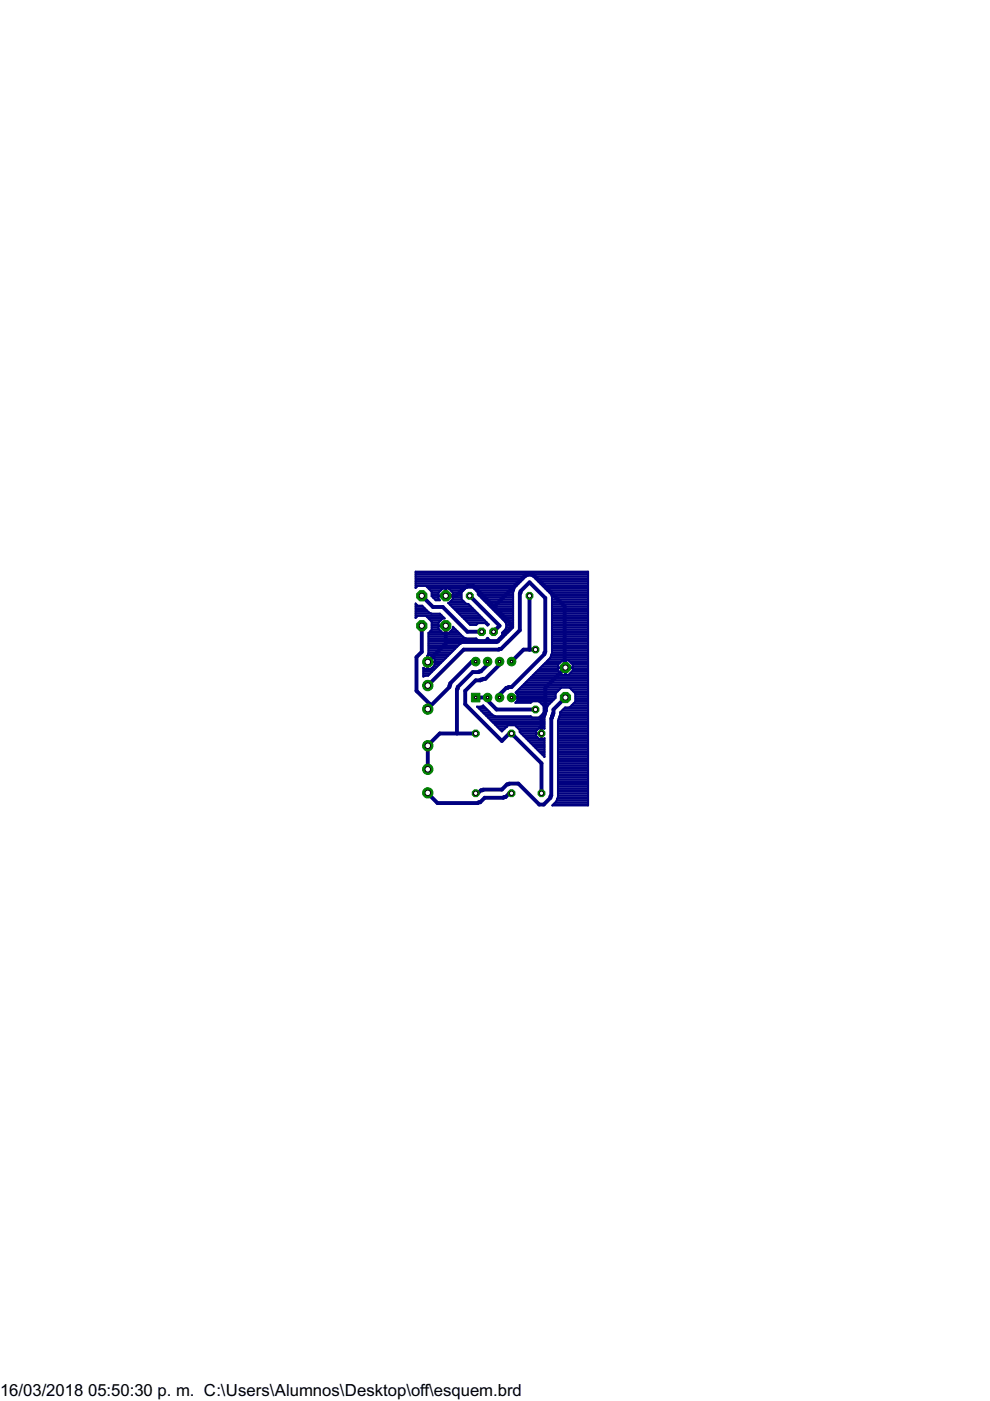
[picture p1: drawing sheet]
<svg xmlns="http://www.w3.org/2000/svg" width="210mm" height="297mm" viewBox="0 0 210 297" stroke-linecap="round" stroke-linejoin="round" font-family="sans-serif">
<defs><g id="words">
<g font-size="4">
<text x="0" y="296">16/03/2018</text>
<text x="18.7" y="296">05:50:30 p. m. C:\Users\Alumnos\Desktop\off\esquem.brd</text>
</g>
</g></defs>
<g fill="none" stroke="#000080" stroke-width=".83">
<path d="M89.4 132.7v5.5l-1.1 1.1v7.2l2.9 2.8-.5 1 4.6-4.6 .2-.8 4.6-4.6h.8M89.4 126.3l2.4 2.4h2.1l5.2 5.2h3M94.5 132.7v3.8l-3.8 3.9M94.5 126.3h2.2l1.9-1.9 .5-.1h1.3l8.1 8.1v.6l-3 3h-11M99.6 126.3l6.3 6.4-1.3 1.2M104.7 128.6l7.1-7h1l6.9 6.9v12.7l.2 .3-4.3 4.3v5.1l-.2 .5-.6 .6v3.5M112.3 126.3v11.4M113.5 137.7h-2.5l-2.5 2.6M90.7 145.4l7.6-7.7h7.5l.4-.1 4-4v-7.8l.2-.4 1.9-1.9 3.3 3.3v11.4l-.2 .2v.3l-6.9 7-1.1 .1-1.5 1.5v.6M100.9 155.5h-7.7l-2.5 2.6v5M100.9 147.9h2.5l-.3 .3 2.2 2.2h8.2M103.4 140.3v.6l-1.4 1.4-.5 .2h-1.3l-3.2 3.2-.1 .5v9.3"/>
<path d="M105.9 140.3v.6l-3 3h-.5l-.6 .4h-.9l-2.3 2.2v2.8l7.8 7.8 1.7-1.8 .4 .2 6.3 6.3v6.4M108.5 147.9h7.1M119.9 147.9l-2.6 2.5v.8l-.4 1.1v16.4l-.2 .1v.3l-1.4 1.5h-1l-4.4-4.5h-1.9l-.5 .2-1.1 1.1h-4l-.4 .2-.7 .6h-.4M90.7 168.1l2.1 2.2h8.5l.5-.2 1-1h3.9l.5-.1 .8-.8h.5"/>
</g>
<g fill="none" stroke="#000080" stroke-width=".42">
<path d="M88.1 130.8h.2M88.1 130.5h5.5M88.1 130.1h3.3M88.1 129.7h2.7M88.1 129.3h2.3M88.1 128.9h1.9M88.1 128.6h1.6M88.1 128.2h.2M88.1 124.5h.2M88.1 124.1h21.5M88.1 123.7h21.9M88.1 123.3h22.3"/>
<path d="M88.1 123h22.7M88.1 122.6h23M88.1 122.2h23.5M88.1 121.8h36.6M88.1 121.5h36.6M90.5 124.5h18.8M90.6 130.8h3.4M90.6 139.8h.2M90.6 139.4h.2M90.6 139.1h.2M90.8 138.7h4.6M90.8 134.2v4.3l-.2 .5v1.3h1.6"/>
<path d="M90.8 134.2l.7-.7v-1.7l-1.2-1.2h-1.7l-.5 .4v-3l.5 .4h.9l1.5 1.5 .5 .2h1.8l1 1h-.4l-.9 .9v.6h1.4v1.6M90.8 134.2h6.6M90.8 138.3h4.9M90.8 137.9h5.3M90.8 137.6h5.7M90.8 137.2h6.1M90.8 136.8h6.4M90.8 136.4h6.9M90.8 136.1h14.9M90.8 135.7h10.5M90.8 135.3h7.9M90.8 134.9h7.3"/>
<path d="M90.8 134.6h6.9M90.9 124.8h2.9M90.9 131.2h2.9M91.2 133.8h2.3M91.3 131.6h2.1M91.3 125.2h2.1M91.5 133.5h1.6M91.5 133.1h1.5M91.5 132.7h2.9M91.5 132.3h1.5M91.5 132h1.5M91.5 126.3h2.9"/>
<path d="M91.5 126h1.5M91.5 125.6h1.6M91.5 139.1h3.5M91.8 126.7h1.2M91.9 139.4h2.7M92.1 139.8h2.1M92.2 127.1h.9M93.9 134.2l-.9-.9v-.6h1.6v1.5M94.4 133.8h.2M94.4 133.5h.2M94.4 133.1h.2M94.4 126h.2"/>
<path d="M94.4 125.6h.2M94.4 125.2h.2M94.4 124.8h.2M94.6 126.3h3.3M95.1 127.8l.9-.8v-.6h-1.4v-1.6h.5l.9 .9v.5h-3v-.5l.9-.9h.5v1.6h-1.4v.6l.3 .3h-.9l-.9-.9v-.9l-1.2-1.3h-1.7l-.5 .5v-3.5h36.6v49.6h-7.6l.8-.9 .2-.6M95.2 124.8h3.4M95.4 128.2h4.1M95.5 133.8h1.5M95.5 127.5h2.8M95.6 125.2h2.7M95.8 128.6h4M95.9 133.5h.7"/>
<path d="M95.9 127.1h2M95.9 125.6h2M96 133.1h.2M96 126.7h1.9M96 126h1.9M96.1 128.9h4.1M96.5 129.3h4.1M96.9 129.7h4.1M97.3 130.1h4M97.6 130.5h4.1M98 130.8h4.1M98.4 131.2h4"/>
<path d="M98.7 127.8h-3.7l4.7 4.7h1.3l.4-.4h1.5l.5 .5 .2-.2-4.3-4.4h-.4l-1-1v-1.4l1-1h1.4l1 1v.4l5.8 5.9 .3 .5M98.8 131.6h4M99.1 132h4.1M99.5 132.3h1.7M100.5 124.8h8.6M100.9 125.2h8M101.3 125.6h7.5M101.3 126h7.5M101.6 126.3h7.2M102 126.7h6.8M102.4 127.1h6.4M102.7 127.5h6.1"/>
<path d="M102.9 135.7h.9M103.1 132.3h.5M103.1 127.8h5.7M103.3 135.3h.2M103.5 128.2h5.3M103.8 128.6h5M104.2 128.9h4.6M104.6 129.3h4.2M105 129.7h3.8M105.3 130.1h3.5M105.5 135.7h.6M105.6 136.2h.1"/>
<path d="M105.6 136.2l-.3 .1h-7.3l-.5 .2-6.7 6.8-1.1 .2v-1.9l.2 .1M105.7 130.5h3.1M105.8 135.3h.7M106.1 130.8h2.7M106.2 134.9h.7M106.5 134.2h1.1M106.5 134.6h.8M106.5 131.2h2.3M106.8 133.8h1.2M106.8 131.6h2M107.1 133.5l-.6 .6v.6l-1.1 1h-1.5l-.5-.5-.5 .5h-1.5l-.4-.3h-2.2l-.5-.3-2.3-2.2v.4l-.9 .9M107.1 133.5h1.3"/>
<path d="M107.2 132h1.6M107.3 133.1h1.4M107.3 132.3h1.5M107.4 132.4v.5l-.3 .6M107.4 132.7h1.4M108.8 125.6v7.4l-3.1 3.2M108.9 125.2l.3-.6 2.3-2.3 .5-.3h.6l.5 .3 3.7 3.7 .2 .5v12l-.1 .5-.3 .5-7.3 7.3a1.42 1.42 0 0 1 .4 1.6M108.9 125.2l-.1 .4M113 122.2h11.7M113.4 122.6h11.3M113.8 123h10.9M114.2 123.3h10.5"/>
<path d="M114.5 123.7h10.2M114.9 124.1h9.8M115.3 124.5h9.4M115.7 124.8h9M116 125.2h8.7M116.3 139.8h8.4M116.4 125.6h8.3M116.7 139.4h8M116.8 126h7.9M116.8 139.1h7.9M116.9 138.7h7.8M116.9 126.3h7.8"/>
<path d="M117 134.2h7.7M117 127.8h7.7M117 138.3h7.7M117 137.9h7.7M117 137.6h7.7M117 137.2h7.7M117 136.8h7.7M117 136.4h7.7M117 136.1h7.7M117 135.7h7.7M117 135.3h7.7M117 134.9h7.7"/>
<path d="M117 134.6h7.7M117 133.8h7.7M117 133.5h7.7M117 133.1h7.7M117 132.7h7.7M117 132.3h7.7M117 132h7.7M117 131.6h7.7M117 131.2h7.7M117 130.8h7.7M117 130.5h7.7M117 130.1h7.7"/>
<path d="M117 129.7h7.7M117 129.3h7.7M117 128.9h7.7M117 128.6h7.7M117 128.2h7.7M117 127.5h7.7M117 127.1h7.7M117 126.7h7.7M89.7 143.2h1.2M89.7 142.8h1.5M89.7 142.4h1.9M89.7 142h2.3"/>
<path d="M89.7 141.7h.2M89.9 141.7l.7 .2M90.6 141.9h.1M90.6 141.7h.2M90.6 141.3h.2M90.6 140.9h.2M90.6 140.6h.2M90.6 140.2h.2M91.5 141.7h.9M91.9 141.3h.8M92.1 140.9l-.6 .8M92.1 140.9h1"/>
<path d="M92.2 140.6h1.3M92.2 140.2a1.51 1.51 0 0 0-1.4-1.4v3.1l.7-.2M92.2 140.5h-1.6v1.4M92.2 140.5l-.1 .4M92.2 140.2v.1M92.2 140.5h.1M92.2 140.2h1.7M101.2 149.9h1.6M101.6 150.3h1.5M102 150.7h1.5M102.4 151h1.5M102.7 151.4h1.6"/>
<path d="M103.1 151.8h1.8M103.5 152.2h11.9M103.9 152.5h11.5M104.2 152.9h11.2M104.6 153.3h10.8M105 153.7h10.4M105.3 154h2.2M105.7 154.4h1.4M106.1 154.8h.6M109.4 154h6M109.4 146.9h8.5M109.5 148.8h3.2"/>
<path d="M109.5 148.8l-.2 .2h3.2l.3-.3h1.5l1 1v1.5l-1 .9h-1.5l-.3-.3h-7.5l-.5-.2-2.1-2-.4 .2h-.9l5.3 5.3 1.4-1.3h1.4l1 1M109.6 146.6h8.7M109.7 147.3h8.1M109.7 148.4l-.2 .4M109.7 148.4h7.6M109.8 154.4h4.5M109.8 147.7h8M109.8 147.9h-1.3M109.8 148h7.9M110 146.2h8.6M110.2 154.8v.4l5.2 5.3v-4l-.1 .2h-1l-.7-.7v-.5M110.2 155.2h3.4"/>
<path d="M110.2 154.8h3.7M110.3 145.8h14.4M110.5 155.5h4.3M110.7 145.4h14M110.9 155.9h2.7M111.1 145.1h13.6M111.3 156.3h2.6M111.5 144.7h13.2M111.6 156.7h2.7M111.8 144.3h12.9M112 157h3.4M112.2 143.9h12.5"/>
<path d="M112.4 157.4h3M112.6 143.6h12.1M112.8 157.8h2.6M113 143.2h11.7M113.1 158.2h2.3M113.3 142.8h5.7M113.5 158.5h1.9M113.7 142.4h4.9M113.9 158.9h1.5M114.1 142h4.2M114.2 159.3h1.2M114.3 148.8h2.7"/>
<path d="M114.5 141.7h3.8M114.6 159.6h.8M114.6 151.8h1M114.7 149.2h1.9M114.8 154.3v2.4M114.8 156.7h.1M114.8 156.3h.1M114.8 155.9h.1M114.8 155.2h.1M114.8 154.8h.1M114.8 154.4h.1M114.8 141.3h3.5"/>
<path d="M115 151.4h.7M115.1 149.5h1.1M115.2 140.9h3.1M115.3 151h.5M115.3 150.7h.6M115.3 150.3h.6M115.3 149.9h.7M115.3 156.7h.1M115.4 154.4h.1M115.6 140.6h3.1M116 140.2h3.1M118.3 155.5h6.4"/>
<path d="M118.3 159.6h6.4M118.3 159.3h6.4M118.3 158.9h6.4M118.3 158.5h6.4M118.3 158.2h6.4M118.3 157.8h6.4M118.3 157.4h6.4M118.3 157h6.4M118.3 156.7h6.4M118.3 156.3h6.4M118.3 155.9h6.4M118.3 155.2h6.4"/>
<path d="M118.3 154.8h6.4M118.3 154.4h6.4M118.3 154h6.4M118.3 153.7h6.4M118.3 153.3h6.4M118.3 152.9h6.4M118.3 140.9l1-.9h.5v3.1h-.5l-1-.9v-.6h3.1v.6l-.9 .9h-.5v-3.1h.5l.9 .9v.6h-3.1zM118.4 152.5h6.3M118.5 152.2h6.2M118.7 151.8h6M118.8 151.4h5.9M118.8 151h5.9"/>
<path d="M119 145.8l-1.2 1.2v1l-1.7 1.6-.7 2.4v2.5l-.1-.2h-1l-.7 .7v.5h1.2M119.1 150.7h5.6M119.5 150.3h5.2M119.8 142.8h.2M119.8 142.4h.2M119.8 142h.2M119.8 141.7h.2M119.8 141.3h.2M119.8 140.9h.2M119.8 140.6h.2M119.8 140.2h.2M120.7 140.2h4"/>
<path d="M120.8 145.8l1.2 1.2v1.8l-1.2 1.2h-1l-1 1v.5l-.5 1.3v16.2l-.2 .3M120.8 142.8h3.9M120.8 149.9h3.9M121.1 140.6h3.6M121.1 146.2h3.6M121.2 142.4h3.5M121.2 149.5h3.5M121.4 142h3.3M121.4 141.7h3.3M121.4 141.3h3.3M121.4 140.9h3.3M121.5 146.6h3.2"/>
<path d="M121.6 149.2h3.1M121.9 146.9h2.8M121.9 148.8h2.8M122 148.4h2.7M122 148h2.7M122 147.7h2.7M122 147.3h2.7M115 160h.4M115.4 160.4h.1M117.4 170.5h7.3M117.8 170.1h6.9M118 169.8h6.7"/>
<path d="M118.1 169.4h6.6M118.3 169h6.4M118.3 168.6h6.4M118.3 168.3h6.4M118.3 167.9h6.4M118.3 167.5h6.4M118.3 167.1h6.4M118.3 166.8h6.4M118.3 166.4h6.4M118.3 166h6.4M118.3 165.6h6.4M118.3 165.3h6.4"/>
<path d="M118.3 164.9h6.4M118.3 164.5h6.4M118.3 164.1h6.4M118.3 163.8h6.4M118.3 163.4h6.4M118.3 163h6.4M118.3 162.6h6.4M118.3 162.3h6.4M118.3 161.9h6.4M118.3 161.5h6.4M118.3 161.1h6.4M118.3 160.8h6.4"/>
<path d="M118.3 160.4h6.4M118.3 160h6.4"/>
</g>
<circle cx="100.9" cy="155.5" r=".78" fill="#008000" stroke="#008000" stroke-width=".21"/>
<circle cx="100.9" cy="155.5" r=".47" fill="#fff" stroke="#000" stroke-width=".21"/>
<circle cx="100.9" cy="168.2" r=".78" fill="#008000" stroke="#008000" stroke-width=".21"/>
<circle cx="100.9" cy="168.2" r=".47" fill="#fff" stroke="#000" stroke-width=".21"/>
<circle cx="99.6" cy="126.3" r=".78" fill="#008000" stroke="#008000" stroke-width=".21"/>
<circle cx="99.6" cy="126.3" r=".47" fill="#fff" stroke="#000" stroke-width=".21"/>
<circle cx="112.3" cy="126.3" r=".78" fill="#008000" stroke="#008000" stroke-width=".21"/>
<circle cx="112.3" cy="126.3" r=".47" fill="#fff" stroke="#000" stroke-width=".21"/>
<circle cx="113.5" cy="150.4" r=".78" fill="#008000" stroke="#008000" stroke-width=".21"/>
<circle cx="113.5" cy="150.4" r=".47" fill="#fff" stroke="#000" stroke-width=".21"/>
<circle cx="113.5" cy="137.7" r=".78" fill="#008000" stroke="#008000" stroke-width=".21"/>
<circle cx="113.5" cy="137.7" r=".47" fill="#fff" stroke="#000" stroke-width=".21"/>
<circle cx="108.5" cy="168.2" r=".78" fill="#008000" stroke="#008000" stroke-width=".21"/>
<circle cx="108.5" cy="168.2" r=".47" fill="#fff" stroke="#000" stroke-width=".21"/>
<circle cx="108.5" cy="155.5" r=".78" fill="#008000" stroke="#008000" stroke-width=".21"/>
<circle cx="108.5" cy="155.5" r=".47" fill="#fff" stroke="#000" stroke-width=".21"/>
<circle cx="114.8" cy="155.5" r=".78" fill="#008000" stroke="#008000" stroke-width=".21"/>
<circle cx="114.8" cy="155.5" r=".47" fill="#fff" stroke="#000" stroke-width=".21"/>
<circle cx="114.8" cy="168.2" r=".78" fill="#008000" stroke="#008000" stroke-width=".21"/>
<circle cx="114.8" cy="168.2" r=".47" fill="#fff" stroke="#000" stroke-width=".21"/>
<circle cx="90.7" cy="140.4" r="1.1" fill="#008000" stroke="#008000" stroke-width=".21"/>
<circle cx="90.7" cy="140.4" r=".59" fill="#fff" stroke="#000" stroke-width=".21"/>
<circle cx="90.7" cy="145.4" r="1.1" fill="#008000" stroke="#008000" stroke-width=".21"/>
<circle cx="90.7" cy="145.4" r=".59" fill="#fff" stroke="#000" stroke-width=".21"/>
<circle cx="90.7" cy="150.3" r="1.1" fill="#008000" stroke="#008000" stroke-width=".21"/>
<circle cx="90.7" cy="150.3" r=".59" fill="#fff" stroke="#000" stroke-width=".21"/>
<circle cx="90.7" cy="158.1" r="1.1" fill="#008000" stroke="#008000" stroke-width=".21"/>
<circle cx="90.7" cy="158.1" r=".59" fill="#fff" stroke="#000" stroke-width=".21"/>
<circle cx="90.7" cy="163.1" r="1.1" fill="#008000" stroke="#008000" stroke-width=".21"/>
<circle cx="90.7" cy="163.1" r=".59" fill="#fff" stroke="#000" stroke-width=".21"/>
<circle cx="90.7" cy="168.1" r="1.1" fill="#008000" stroke="#008000" stroke-width=".21"/>
<circle cx="90.7" cy="168.1" r=".59" fill="#fff" stroke="#000" stroke-width=".21"/>
<circle cx="89.4" cy="126.3" r="1.17" fill="#008000" stroke="#008000" stroke-width=".21"/>
<circle cx="89.4" cy="126.3" r=".55" fill="#fff" stroke="#000" stroke-width=".21"/>
<circle cx="119.9" cy="147.9" r="1.17" fill="#008000" stroke="#008000" stroke-width=".21"/>
<circle cx="119.9" cy="147.9" r=".55" fill="#fff" stroke="#000" stroke-width=".21"/>
<circle cx="102.1" cy="133.9" r=".87" fill="#008000" stroke="#008000" stroke-width=".21"/>
<circle cx="102.1" cy="133.9" r=".4" fill="#fff" stroke="#000" stroke-width=".21"/>
<circle cx="104.6" cy="133.9" r=".87" fill="#008000" stroke="#008000" stroke-width=".21"/>
<circle cx="104.6" cy="133.9" r=".4" fill="#fff" stroke="#000" stroke-width=".21"/>
<circle cx="94.5" cy="126.3" r="1.17" fill="#008000" stroke="#008000" stroke-width=".21"/>
<circle cx="94.5" cy="126.3" r=".55" fill="#fff" stroke="#000" stroke-width=".21"/>
<circle cx="119.9" cy="141.5" r="1.17" fill="#008000" stroke="#008000" stroke-width=".21"/>
<circle cx="119.9" cy="141.5" r=".55" fill="#fff" stroke="#000" stroke-width=".21"/>
<circle cx="94.5" cy="132.7" r="1.17" fill="#008000" stroke="#008000" stroke-width=".21"/>
<circle cx="94.5" cy="132.7" r=".55" fill="#fff" stroke="#000" stroke-width=".21"/>
<path d="M99.9 147h1.9v1.8h-1.9z" fill="#008000" stroke="#008000" stroke-width=".21"/>
<circle cx="100.9" cy="147.9" r=".25" fill="#fff" stroke="#000" stroke-width=".21"/>
<circle cx="103.4" cy="147.9" r=".91" fill="#008000" stroke="#008000" stroke-width=".21"/>
<circle cx="103.4" cy="147.9" r=".25" fill="#fff" stroke="#000" stroke-width=".21"/>
<circle cx="103.4" cy="140.3" r=".91" fill="#008000" stroke="#008000" stroke-width=".21"/>
<circle cx="103.4" cy="140.3" r=".25" fill="#fff" stroke="#000" stroke-width=".21"/>
<circle cx="100.9" cy="140.3" r=".91" fill="#008000" stroke="#008000" stroke-width=".21"/>
<circle cx="100.9" cy="140.3" r=".25" fill="#fff" stroke="#000" stroke-width=".21"/>
<circle cx="105.9" cy="147.9" r=".91" fill="#008000" stroke="#008000" stroke-width=".21"/>
<circle cx="105.9" cy="147.9" r=".25" fill="#fff" stroke="#000" stroke-width=".21"/>
<circle cx="108.5" cy="147.9" r=".91" fill="#008000" stroke="#008000" stroke-width=".21"/>
<circle cx="108.5" cy="147.9" r=".25" fill="#fff" stroke="#000" stroke-width=".21"/>
<circle cx="105.9" cy="140.3" r=".91" fill="#008000" stroke="#008000" stroke-width=".21"/>
<circle cx="105.9" cy="140.3" r=".25" fill="#fff" stroke="#000" stroke-width=".21"/>
<circle cx="108.5" cy="140.3" r=".91" fill="#008000" stroke="#008000" stroke-width=".21"/>
<circle cx="108.5" cy="140.3" r=".25" fill="#fff" stroke="#000" stroke-width=".21"/>
<circle cx="89.4" cy="132.7" r="1.17" fill="#008000" stroke="#008000" stroke-width=".21"/>
<circle cx="89.4" cy="132.7" r=".55" fill="#fff" stroke="#000" stroke-width=".21"/>
<use href="#words"/>
</svg>
